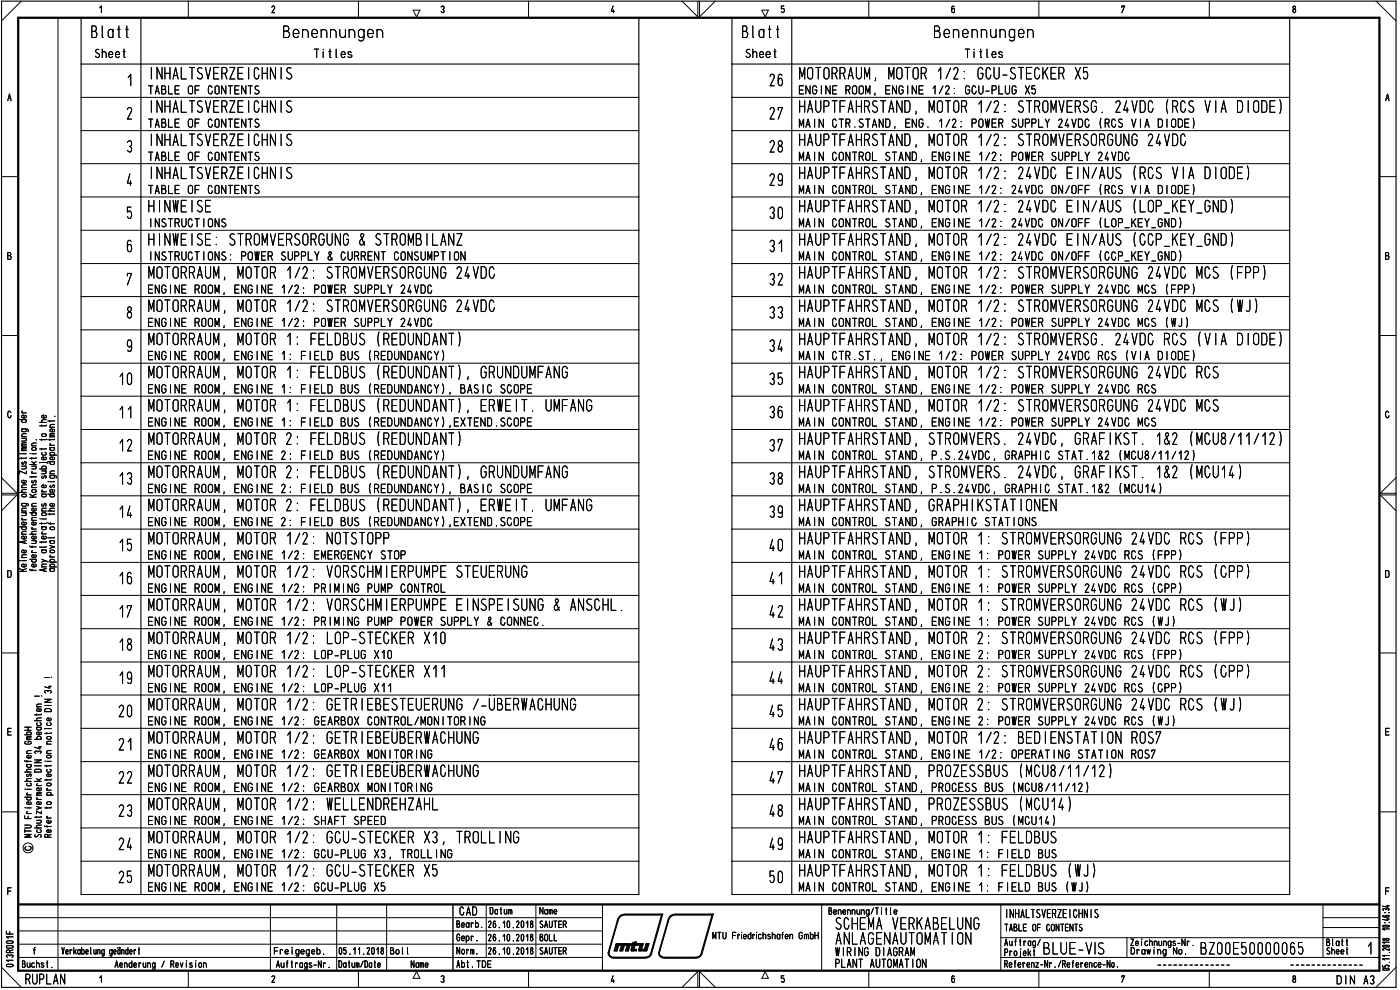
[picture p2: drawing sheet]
<svg xmlns="http://www.w3.org/2000/svg" width="420mm" height="297mm" viewBox="0 0 420 297" stroke-linecap="round" stroke-linejoin="round" font-family="sans-serif">
<defs><g id="words">
<text font-size="6.2" x="203.6" y="296.1">/\</text>
<g font-size="5.3">
<text x="27.2" y="11.4">3latt</text>
<text x="84.7" y="11.4">3enennungen</text>
<text x="222.5" y="11.4">3latt</text>
<text x="280" y="11.4">3enennuncen</text>
<text x="46.6" y="23.9">\-ALTSV1U1 C-\ S</text>
<text x="230.7" y="23.9">26</text>
<text x="239.3" y="23.9">IvOTPU3, IvOTP 1/2: GCU-ST=GK=R X5</text>
<text x="38.1" y="25.9">1</text>
<text x="37.8" y="35.9">2</text>
<text x="46.6" y="33.9">\-ALTSVEUE C-\ S</text>
<text x="239.6" y="33.9">-AUDTFA-STA\3, vOTOR 1/2: STUIdESO. 24V3C (US V A 3</text>
<text x="37.8" y="45.8">3</text>
<text x="46.6" y="43.9">\-ALTSVEUE C-\ S</text>
<text x="230.7" y="45.8">28</text>
<text x="239.6" y="43.9">-AUDTFA-STA\3, NOTU 1/2: STUvVESUOU\O 24V3C</text>
<text x="46.6" y="53.8">\-ALTSV1U1 C-\ S</text>
<text x="230.7" y="53.8">29</text>
<text x="239.6" y="53.8">-AUDTFA-STA\3, vOTOR 1/2: 24V3C 1 \/AUS (US V A 3</text>
<text x="37.8" y="55.8">4</text>
<text x="37.7" y="65.8">5</text>
<text x="44.3" y="63.8">- \WE SE</text>
<text x="230.6" y="63.8">30</text>
<text x="239.6" y="63.8">-AUDTFA-STA\3, vOTU 1/2: 24V3C E \/AUS (LOD KEY_G\3)</text>
<text x="37.6" y="75.7">6</text>
<text x="44.3" y="73.7">- \WE SE: STU VRSUGU\G &amp; STUv3 LATZ</text>
<text x="230.7" y="75.7">31</text>
<text x="239.6" y="73.7">-AUDTFA-STA\3, NOTU 1/2: 24V30 E \/AUS (CP KEY_G\3)</text>
<text x="44.1" y="83.7">IvOTCRU3, MOTOR 1/2: STUld1SOUU\G 24V3C</text>
<text x="230.6" y="83.7">32</text>
<text x="239.6" y="83.7">-AUDTFA-STA\3, vOTP 1/2: STUld1SOUU\G 24V3C IvCS (F33)</text>
<text x="37.7" y="93.6">8</text>
<text x="44.1" y="93.6">IvOTCMA3, MOTOR 1/2: STUld1SOUU\G 24V3C</text>
<text x="230.6" y="93.6">33</text>
<text x="239.6" y="93.6">-AUDTFA-STA\3, vOTP 1/2: STUld1SOUU\G 24V30 IvCS (C)</text>
<text x="37.7" y="105.6">9</text>
<text x="44" y="103.6">IvOTUU3, MOTOR 1 : FEL33US (RE3U\3A\T)</text>
<text x="230.6" y="103.6">34</text>
<text x="239.6" y="103.6">-AUDTFA-3STA\3, vOTCR 1/2: STUIdESO. 24V30 US (V A 3</text>
<text x="35.5" y="113.5">10</text>
<text x="44.1" y="113.5">IvOTCRU3, MOTOR 1 : F11_33US (Rl3U\DA\T), PU\33FA\G</text>
<text x="230.6" y="113.6">35</text>
<text x="239.6" y="113.6">-AUDTFA-STA\3, vOTC2 1/2: STUld1SOUU\G 24V3C US</text>
<text x="44.1" y="123.5">IvOTCMA3, MOTOR 1 : F11_33US (Rl3U\3A\T), 141 T. 3FA\G</text>
<text x="230.6" y="123.5">36</text>
<text x="239.6" y="123.5">-AUDTFA-STA\3, vOTP 1/2: STUld1SOUU\G 24V3C IvCS</text>
<text x="35.5" y="133.5">12</text>
<text x="44" y="133.5">IvOTUU3, MOTOR 2: FEL33US (RE3U\3A\T)</text>
<text x="230.6" y="133.5">37</text>
<text x="239.6" y="133.5">-AUDTFA-3STA\3, STUvVES. 24V3C, GRAF KST. 1&amp;2 (N0U8/11/12)</text>
<text x="35.5" y="143.5">13</text>
<text x="44.5" y="143.5">NCTUUUN, MOTOR 2: FEL33US (RE3U\3A\T), PU\33FA\G</text>
<text x="230.6" y="143.5">38</text>
<text x="239.6" y="143.5">-AUDTFA-STA\3, STUvVES. 24V3C, GRAF KST. 1&amp;2 (I4U14)</text>
<text x="35.5" y="153.4">14</text>
<text x="44.1" y="153.4">IvOTCMA3, MOTOR 2: F11_33US (Rl3U\3A\T), 141 T. Ul\/FA\G</text>
<text x="230.6" y="153.4">39</text>
<text x="239.6" y="153.4">-AUDTFA-STA\3, GRAD- KSTAT</text>
<text x="35.5" y="163.4">15</text>
<text x="44" y="163.4">IvOTUU3, MOTOR 1/2: \OTSTODD</text>
<text x="230.6" y="163.4">40</text>
<text x="239.6" y="163.4">-AUDTFA-3STA\3, vOTCR 1 : STUIdESUOU\G 24V3C US (Fp')</text>
<text x="35.5" y="173.4">16</text>
<text x="44.7" y="173.4">vOTUUUv, vOTU 1/2: VUSC-V E'PUV31 STEUEU\G</text>
<text x="239.6" y="173.5">-AUDTFA-STA\3, MOTOR 1 : STUvVESUGU\G 24V3C US (Pp)</text>
<text x="230.6" y="175.3">41</text>
<text x="44" y="183.3">lvDTPU3, MOTOR 1/2: VPSC-Iv 1PUP1 1 \SDI SU\G &amp; A\SC-L.</text>
<text x="230.6" y="185.3">42</text>
<text x="239.6" y="183.3">-AUDTFA-STA\3, vOTP 1 : STUld1SPGU\G 24V3C US (E)</text>
<text x="35.5" y="193.3">18</text>
<text x="44.1" y="193.3">IvOTCRU3, MOTOR 1/2: LOD-STECKE</text>
<text x="127.1" y="193.3">X10</text>
<text x="230.6" y="193.3">43</text>
<text x="239.6" y="193.3">-AUDTFA-STA\3, vOTU 2: STUIdESPOU\G 24V3C US (PD)</text>
<text x="35.5" y="203.3">19</text>
<text x="44.7" y="203.3">vOTUUUv, vOTU 1/2: LOD-STECKE</text>
<text x="127.1" y="203.3">X11</text>
<text x="239.6" y="203.4">-AUDTFA-STA\3, MOTOR 2: STUvVESUOU\G 24V3C US (Cpp)</text>
<text x="230.6" y="205.2">44</text>
<text x="35.3" y="213.2">20</text>
<text x="44" y="213.2">IvCIPU3, MOTOR 1/2: G=-R 131ST1U1U\G /-U31AIAC-URG</text>
<text x="230.6" y="213.2">45</text>
<text x="239.6" y="213.2">-AUDTFA-STA\3, vOTP 2: STUld1SCUU\G 24V3C US (L)</text>
<text x="44.1" y="223.2">IvOTCMA3, MOTOR 1/2: G=-R 131U31HAC-URG</text>
<text x="230.6" y="223.2">46</text>
<text x="239.6" y="223.2">-AUDTFA-STA\3, vOTP 1/2: 313 1\STAT 0\ US7</text>
<text x="35.3" y="233.2">22</text>
<text x="44" y="233.2">IvOTUU3, MOTOR 1/2: 01-R 131U31WAC-URG</text>
<text x="230.6" y="233.2">47</text>
<text x="239.6" y="233.2">-AUDTFA-3STA\3, DUZESS3US ( CU8/11/12)</text>
<text x="35.3" y="243.2">23</text>
<text x="44.5" y="243.2">NCTUUUN, MOTOR 1/2: WELLE\3S1-ZA-L</text>
<text x="230.6" y="245.1">48</text>
<text x="239.6" y="243.2">-AUDTFA-STA\3, DUZESS3US ( CU14)</text>
<text x="35.3" y="253.1">24</text>
<text x="44.1" y="253.1">lvDTP3A3, MOTOR 1/2: GCU-ST1CKR X3, TROLL \G</text>
<text x="230.6" y="253.1">49</text>
<text x="239.6" y="253.1">-AUDTFA-STA\3, vOTP 1 : F1L33US</text>
<text x="35.3" y="263.1">25</text>
<text x="44.1" y="263.1">IvOTU3A3, MOTOR 1/2: OCU-STECKE</text>
<text x="127.1" y="263.1">X5</text>
<text x="230.6" y="263.2">50</text>
<text x="239.6" y="263.2">-AUDTFA-3STA\3, vOTCR 1 : FELMUS (C)</text>
<text x="250.5" y="278.4">SC-11d VRKA31LU\G</text>
<text x="250.7" y="283.5">A\LAG:\AUTOldT 0\</text>
<text x="301.4" y="286.4">p</text>
<text x="301.4" y="283.5">Amt,</text>
<text x="302.8" y="286.4">rojel</text>
<text x="308.3" y="286.4">Y3LUl-VS</text>
<text x="339" y="283.9">Z,</text>
<text x="339.1" y="286.4">1!E )7!'lsl\C.r'3700150000065</text>
<text x="397.9" y="283.9">B</text>
<text x="398.5" y="286.4">'c</text>
<text x="410.3" y="286.4">1</text>
</g>
<text font-size="4.6" x="7.5" y="295.4">RUPLAN</text>
<g font-size="3.9">
<text x="28.3" y="17.4">Sheet</text>
<text x="94.1" y="17.4">Titles</text>
<text x="223.5" y="17.4">Sheet</text>
<text x="289.4" y="17.4">Ti tles</text>
<text x="44.3" y="28.4">TABLE OF CONTENTS</text>
<text x="239.6" y="28.4">ENGINE ROOM, ENGINE 1/2: GCU-PLUG X5</text>
<text x="375.6" y="33.9">03E)</text>
<text x="44.3" y="38.4">TABLE OF CONTENTS</text>
<text x="239.7" y="38.4">MAIN CTR.STAND, ENG. 1/2: POWER SUPPLY 24VDC (US VIA DIODE)</text>
<text x="44.3" y="48.3">TABLE OF CONTENTS</text>
<text x="239.7" y="48.3">MAIN CONTROL STAND, ENGINE 1/2: POWER SUPPLY 24VDC</text>
<text x="365.9" y="53.8">03E)</text>
<text x="44.3" y="58.3">TABLE OF CONTENTS</text>
<text x="239.7" y="58.3">MAIN CONTROL STAND, ENGINE 1/2: 24VDC ON/OFF (RCS VIA DIODE)</text>
<text x="44.8" y="68.2">INSTRUCTIONS</text>
<text x="239.7" y="68.2">MAIN CONTROL STAND, ENGINE 1/2: 24VDC ON/OFF (LOP_KEY_GD)</text>
<text x="44.8" y="78.2">INSTRUCTIONS: POWER SUPPLY &amp; CURRENT CONSUMPTION</text>
<text x="239.7" y="78.2">MAIN CONTROL STAND, ENGINE 1/2: 24VDC ON/OFF (CCP_KEY_GKID)</text>
<text x="44.3" y="88.1">ENGINE ROOM, ENGINE 1/2: POWER SUPPLY 24VDC</text>
<text x="239.7" y="88.1">MAIN CONTROL STAND, ENGINE 1/2: POWER SUPPLY 24VDC MCS (FPP)</text>
<text x="44.3" y="98.1">ENGINE ROOM, ENGINE 1/2: POWER SUPPLY 24VDC</text>
<text x="239.7" y="98.1">MAIN CONTROL STAND, ENGINE 1/2: POWER SUPPLY 24VDC MCS (WJ)</text>
<text x="375.6" y="103.6">03E)</text>
<text x="44.3" y="108.1">ENGINE ROOM, ENGINE 1 : FIELD BUS (REDUNDANCY)</text>
<text x="239.7" y="108.1">MAIN CTR.ST., ENGINE 1/2: POWER SUPPLY 24VDC RCS (VIA DIODE)</text>
<text x="44.3" y="118.1">ENGINE ROOM, ENGINE 1 : FIELD BUS (REDUNDANCY), BASIC SCOPE</text>
<text x="239.7" y="118.1">MAIN CONTROL STAND, ENGINE 1/2: POWER SUPPLY 24VDC RCS</text>
<text x="44.3" y="128">ENGINE ROOM, ENGINE 1 : FIELD BUS (REDUNDANCY),EXTEND.SCOPE</text>
<text x="239.7" y="128">MAIN CONTROL STAND, ENGINE 1/2: POWER SUPPLY 24VDC MCS</text>
<text x="44.3" y="138">ENGINE ROOM, ENGINE 2: FIELD BUS (REDUNDANCY)</text>
<text x="239.7" y="138">MAIN CONTROL STAND, P.S.24VDC, GRAPHIC STAT.1&amp;2 (MCU8/11/12)</text>
<text x="44.3" y="148">ENGINE ROOM, ENGINE 2: FIELD BUS (REDUNDANCY), BASIC SCOPE</text>
<text x="239.7" y="148">MAIN CONTROL STAND, P.S.24VDC, GRAPHIC STAT.1&amp;2 (MCU14)</text>
<text x="307.5" y="153.1">0\1\</text>
<text x="44.3" y="157.9">ENGINE ROOM, ENGINE 2: FIELD BUS (REDUNDANCY),EXTEND.SCOPE</text>
<text x="239.7" y="157.9">MAIN CONTROL STAND, GRAPHIC STATIONS</text>
<text x="44.3" y="167.9">ENGINE ROOM, ENGINE 1/2: EMERGENCY STOP</text>
<text x="239.7" y="167.9">MAIN CONTROL STAND, ENGINE 1 : POWER SUPPLY 24VDC RCS (FPP)</text>
<text x="44.3" y="177.9">ENGINE ROOM, ENGINE 1/2: PRIMING PUMP CONTROL</text>
<text x="239.7" y="177.9">MAIN CONTROL STAND, ENGINE 1 : POWER SUPPLY 24VDC RCS (CPP)</text>
<text x="44.3" y="187.8">ENGINE ROOM, ENGINE 1/2: PRIMING PUMP POWER SUPPLY &amp; CONNEC.</text>
<text x="239.7" y="187.8">MAIN CONTROL STAND, ENGINE 1 : POWER SUPPLY 24VDC RCS (C)</text>
<text x="44.3" y="197.8">ENGINE ROOM, ENGINE 1/2: LOP-PLUG X10</text>
<text x="239.7" y="197.8">MAIN CONTROL STAND, ENGINE 2: POWER SUPPLY 24VDC RCS (FPP)</text>
<text x="44.3" y="207.8">ENGINE ROOM, ENGINE 1/2: LOP-PLUG X11</text>
<text x="239.7" y="207.8">MAIN CONTROL STAND, ENGINE 2: POWER SUPPLY 24VDC RCS (CPP)</text>
<text x="44.3" y="217.7">ENGINE ROOM, ENGINE 1/2: GEARBOX CONTROL/MONITORING</text>
<text x="239.7" y="217.7">MAIN CONTROL STAND, ENGINE 2: POWER SUPPLY 24VDC RCS (11)</text>
<text x="44.3" y="227.7">ENGINE ROOM, ENGINE 1/2: GEARBOX MONITORING</text>
<text x="239.7" y="227.7">MAIN CONTROL STAND, ENGINE 1/2: OPERATING STATION ROST</text>
<text x="44.3" y="237.7">ENGINE ROOM, ENGINE 1/2: GEARBOX MONITORING</text>
<text x="239.7" y="237.7">MAIN CONTROL STAND, PROCESS BUS (MCU8/11/12)</text>
<text x="44.3" y="247.6">ENGINE ROOM, ENGINE 1/2: SHAFT SPEED</text>
<text x="239.7" y="247.6">MAIN CONTROL STAND, PROCESS BUS (MCU14)</text>
<text x="44.3" y="257.6">ENGINE ROOM, ENGINE 1/2: GCU-PLUG X3, TROLLING</text>
<text x="239.7" y="257.6">MAIN CONTROL STAND, ENGINE 1 : FIELD BUS</text>
<text x="44.3" y="267.5">ENGINE ROOM, ENGINE 1/2: GCU-PLUG X5</text>
<text x="239.7" y="267.5">MAIN CONTROL STAND, ENGINE 1 : FIELD BUS (C)</text>
<text x="415.6" y="268.6">F</text>
<text x="137.8" y="274.7">CAD</text>
<text x="302" y="275.5">INHALTSVERZEICHNIS</text>
<text x="250.7" y="286.9">WIKING DIAGRAM</text>
<text x="250.7" y="290.4">PLANT AUTOMATION</text>
<text x="401" y="295.4">DIN A3</text>
</g>
<g font-size="3.2">
<text x="415.6" y="173.4">D</text>
<text x="415.5" y="220.7">E</text>
<text x="146.9" y="274.3">Datum</text>
<text x="161.9" y="274.4">Name</text>
<text x="248.6" y="274.5">Benennung/Title</text>
<text x="136.9" y="278.4">Bearb.</text>
<text x="146.3" y="278.4">26.10.2018</text>
<text x="161.8" y="278.4">SAUTER</text>
<text x="213.8" y="281.9">MTU Friedrichshafen GmbH</text>
<text x="301.3" y="279.5">TABLE OF CONTENTS</text>
<text x="9.7" y="286.4">f</text>
<text x="18.5" y="286.4">Verkabelung geändert</text>
<text x="82.1" y="286.4">Freigegeb.</text>
<text x="101.4" y="286.4">05.11.2018</text>
<text x="117" y="286.4">Bol l</text>
<text x="136.9" y="282.4">Gepr.</text>
<text x="137" y="286.4">Norm.</text>
<text x="146.3" y="282.4">26.10.2018</text>
<text x="146.3" y="286.4">26.10.2018</text>
<text x="161.8" y="286.4">SAUTER</text>
<text x="161.9" y="282.4">BOLL</text>
<text x="402.5" y="283.9">tt</text>
<text x="6.5" y="290.4">Buchst.</text>
<text x="34.4" y="290.4">Aenderung / Revision</text>
<text x="82.8" y="290.4">Auftrags-Nr.</text>
<text x="101.5" y="290.4">Datum/Date</text>
<text x="123.2" y="290.4">Name</text>
<text x="137" y="290.4">Abt.TDE</text>
<text x="301.3" y="290.4">Referenz-Nr./Reference-No.</text>
<text x="81.2" y="294.9">2</text>
<text x="132" y="294.9">3</text>
<text x="183" y="294.9">4</text>
<text x="234.1" y="294.9">5</text>
<text x="285.2" y="294.9">6</text>
<text x="336.3" y="294.9">7</text>
<text x="387.5" y="294.9">8</text>
</g>
<g font-size="3.1">
<text x="8" y="171.6" transform="rotate(-90 8 171.6)">Keine Aenderung ohne Zustimmung der</text>
<text x="11" y="171.4" transform="rotate(-90 11 171.4)">federfuehrenden Konstruktion.</text>
<text x="14.1" y="171.6" transform="rotate(-90 14.1 171.6)">Any alterotions are subiect to the</text>
<text x="16.5" y="171.6" transform="rotate(-90 16.5 171.6)">approval of the design department.</text>
<text x="9.5" y="251.4" transform="rotate(-90 9.5 251.4)">MTU Friedrichshafen GmbH</text>
<text x="12.5" y="251.4" transform="rotate(-90 12.5 251.4)">Schutzvermerk DIN 34 beachten</text>
<text x="15.5" y="251.4" transform="rotate(-90 15.5 251.4)">Refer to protection notice DIN 34 I</text>
</g>
</g></defs>
<path d="M.5 .3h418.5v295.9h-418.5zM24.3 5.3v13.9h167.4v-13.9M42.3 5.3v13.9M219.7 5.3v13.9h167.4v-13.9M237.6 5.3v13.9" fill="none" stroke="#000" stroke-width=".34"/>
<path d="M5.5 5.3h408.5v286h-408.5zM5.5 271.4h408.5" fill="none" stroke="#000" stroke-width=".68"/>
<g fill="none" stroke="#000" stroke-width=".3">
<path d="M6.4 .3l-5.9 6M17.4 5.3v286M29.9 2.4l.5-.6v2M56.5 .3v5M81.6 2.2l.1-.2a.45 .45 0 0 1 .6-.1 .45 .45 0 0 1 0 .7l-.7 1.2h.8M107.6 .3v5M124 3h2l-1 2.1zM132.4 2.1a.47 .47 0 0 1 .7-.2 .47 .47 0 0 1 0 .7l-.2 .2a.49 .49 0 0 1 .3 .8 .49 .49 0 0 1-.8-.1M158.6 .3v5M184 1.8l-.6 1.6h1M184.1 3v.8M204.7 .3l4.7 4.8v-4.8"/>
<path d="M209.9 .3v4.8l4.8-4.8M228.6 3h2l-.9 2.1zM235.2 1.8h-.7v.9a.56 .56 0 0 1 .9 .3 .56 .56 0 0 1-.7 .6l-.2-.1M260.7 .3v5M286.4 2l-.4-.2-.2 .1-.2 1.4a.47 .47 0 0 0 .6 .5 .47 .47 0 0 0 .3-.8l-.3-.5-.5 .1-.1 .4M311.8 .3v5M336.7 2.3v-.5h.8l-.8 2M362.9 .3v5M388.2 1.9a.72 .72 0 0 0 .6 1.1 .52 .52 0 0 1-.2 .7 .52 .52 0 0 1-.7-.4 .52 .52 0 0 1 .5-.6 .42 .42 0 0 0 .4-.5 .42 .42 0 0 0-.6-.3zM413 .3l6 6M2.3 30.2l.5-2 .5 2M2.5 29.5h.8"/>
<path d="M415.8 30.2l.6-2 .5 2M416 29.5h.8M.5 53h5M414 53h5M2.3 76.7l1 .2v.4l-.2 .5h-.8v-2l.9 .1v.6l-.3 .2M415.8 76.7l1 .2 .1 .4-.3 .5h-.8v-2l.9 .1v.6l-.3 .2M.5 100.7h5M414 100.7h5M3.3 123.8a.48 .48 0 0 0-.6-.4 .48 .48 0 0 0-.4 .6v.7l.4 .6h.4l.2-.6M416.8 123.8a.48 .48 0 0 0-.6-.4 .48 .48 0 0 0-.4 .6v.7l.4 .6h.4l.3-.6M.5 148.5h4.6l-4.6 4.7M.5 143.3l4.6 4.7h-4.6"/>
<path d="M419 148.5h-4.8l4.8 4.7M419 143.3l-4.8 4.7h4.8M2.3 171.2h.6l.4 .4v1.2l-.4 .4h-.6zM.5 195.9h5M414 195.9h5M2.3 219.5h1M3.3 218.5h-1v2.1h1M10.4 208.9h1.4M.5 243.6h5M414 243.6h5M1.9 279.4v.8h2M2.3 267.4h1"/>
<path d="M2.9 279.5v.7M3.3 266.4h-1v2M5.5 275.3h175.3M5.5 279.3h175.3M81.2 271.4v19.9M101 271.4v19.9M116 271.4v19.9M145.9 271.4v15.9M160.8 271.4v15.9M180.8 271.4v19.9M246.6 271.4v19.9M300.4 271.4v19.8"/>
<path d="M397 271.4v15.9M397 278.3h17M397 275.3h17M.5 290.2l5.9 6M1.9 282.6l.4-.3 1.3 .1a.34 .34 0 0 1 .3 .4 .34 .34 0 0 1-.4 .2h-1.3zM2 283.9l1.5-.2a.38 .38 0 0 1 .4 .4 .38 .38 0 0 1-.4 .4h-1.3l-.3-.4zM2.1 289.4l1.4-.1a.38 .38 0 0 1 .4 .4 .38 .38 0 0 1-.4 .4l-1.4-.1-.2-.3zM2.2 287.3l-.3-.4a.55 .55 0 0 1 .5-.4 .55 .55 0 0 1 .5 .4 .48 .48 0 0 1 .6-.4 .48 .48 0 0 1 .4 .5l-.3 .3M2.9 285.8v-.4a.52 .52 0 0 0-.5-.4 .52 .52 0 0 0-.5 .4v.4h2M3.9 288.1h-2l.6 .4M3.9 281.1h-2l.6 .4M3.9 285l-1 .3"/>
<path d="M5.5 287.3h175.3M5.5 283.3h175.3M29.9 293.4l.5-.6v1.9M56.5 291.3v4.9M107.6 291.3v4.9M125 291.5l1 2h-2zM158.6 291.3v4.9M229.7 291.5l.9 2h-2zM260.7 291.3v4.9M300.4 287.3h113.6M300.4 281.3h113.6M311.8 291.3v4.9"/>
<path d="M362.9 291.3v4.9M404.2 284.3v1.9l.3 .1M419 290.2l-6 6"/>
<circle cx="8.4" cy="254.4" r="1.49"/>
</g>
<path d="M135.9 271.4v19.9" fill="none" stroke="#000" stroke-width=".42"/>
<path d="M10.4 208.9h1.4M12.5 208.9h.1" fill="none" stroke="#000" stroke-width=".3"/>
<g fill="none" stroke="#000" stroke-width=".3">
<path d="M24.3 39.2h167.4M24.3 29.2h167.4M219.7 39.2h167.4M219.7 29.2h167.4M24.3 59.1h167.4M24.3 49.1h167.4M219.7 59.1h167.4M219.7 49.1h167.4M24.3 69.1h167.4M24.3 79.1h167.4M219.7 69.1h167.4M219.7 79.1h167.4"/>
<path d="M24.3 99h167.4M24.3 89h167.4M219.7 99h167.4M219.7 89h167.4M24.3 109h167.4M24.3 118.9h167.4M219.7 109h167.4M219.7 118.9h167.4M24.3 138.9h167.4M24.3 128.9h167.4M219.7 138.9h167.4M219.7 128.9h167.4"/>
<path d="M24.3 148.8h167.4M24.3 158.7h167.4M219.7 148.8h167.4M219.7 158.7h167.4M24.3 168.7h167.4M24.3 178.6h167.4M219.7 168.7h167.4M219.7 178.6h167.4M24.3 188.6h167.4M24.3 198.6h167.4M219.7 188.6h167.4M219.7 198.6h167.4"/>
<path d="M12.5 208.9h.1M24.3 218.5h167.4M24.3 208.5h167.4M219.7 218.5h167.4M219.7 208.5h167.4M24.3 238.4h167.4M24.3 228.5h167.4M219.7 238.4h167.4M219.7 228.5h167.4M8.7 253.9a.6 .6 0 0 1 .7 .6 .6 .6 0 0 1-.6 .6h-.8l-.4-.3-.1-.5 .3-.3M24.3 258.4h167.4M24.3 248.4h167.4"/>
<path d="M219.7 258.4h167.4M219.7 248.4h167.4M24.3 268.4h167.4M187.6 274.5l-1.2 .4-.6 .6-3 10.3M187.6 274.6h10.9M198.6 274.2l-3.4 12.1-.4 .6-1 .3h-10l-.8-.5-.2-1M198.8 274.4h-11.2l-1.3 .4-.8 1.1-2.8 9.9M198.8 274.2l-3.4 12.1-.5 .6-.8 .4h-10.3l-.9-.6-.2-1M202.7 274.5l-1.2 .4-.5 .6-3.1 10.3M202.7 274.6h11M213.7 274.2l-3.3 12.1-.5 .6-1 .3h-10l-.7-.5-.3-1M213.9 274.4h-11.2a2.28 2.28 0 0 0-2.2 2l-2.7 9.4"/>
<path d="M213.9 274.2l-3.5 12.1M219.7 268.4h167.4M180.8 289.3v2h2M182.5 285.8l3-10.4a2.01 2.01 0 0 1 2.1-1.2h11.3l-3.4 12.1a1.74 1.74 0 0 1-1.7 1.1M182.5 285.7a1.57 1.57 0 0 0 1.6 1.7M184.1 287.5h9.7M184.8 283.6h4.3M184.9 283.3l.1-.2h4l.2 .2M184.9 283.3l-.6 2h.9l.5-1.7M184.9 283.3h4.3M184.9 283.4h4.2M185 283.5h4.1"/>
<path d="M185 283.2h4.1M185 283.6l-.6 1.7M185.2 283.6l-.5 1.7M185.4 283.6l-.5 1.7M185.5 283.6l-.5 1.7M186.5 283.6l-.5 1.7h.9l.5-1.7M186.6 283.6l-.5 1.7M186.9 283.6l-.5 1.7M187.1 283.6l-.5 1.7M187.2 283.6l-.5 1.7M188.3 283.6l-.5 1.7M188.6 283.6l-.5 1.7"/>
<path d="M188.8 283.6l-.5 1.7M188.9 283.6l-.5 1.7M189.2 283.3l-.6 2h-.9l.5-1.7M189.4 283.3h3.5M189.4 283.5h3.5M189.4 283.4h3.5M189.5 283.2h3.5M189.9 283.6l-.5 1.6M189.9 283h.9M189.9 282.9h.9M190 282.8h.9M190 283.6l-.5 1.7"/>
<path d="M190.3 284.8h.8l-.1 .5h-1.6l.5-2.5 1.1-.3-.9 2.8M190.3 283.6l-.5 1.7M190.3 284.9h.7M190.3 285h.7M190.3 285.1h.7M190.3 285.2h.7M190.4 282.7h.5M190.5 283.6l-.6 1.7M192.1 283.6l-.4 1.7h2.2M192.2 283.6l-.5 1.6M192.3 283.6l-.5 1.7M192.5 285.2h.8"/>
<path d="M192.6 284.8h.8M192.6 284.9h.8M192.6 285h.7M192.6 285.1h.7M192.6 283.6l-.5 1.7M192.7 283.6l-.5 1.7M192.9 283.6l-.4 1.7M193 283.1h-3.5l-.1 .5h3.5M193.1 283.1l-.2 .5M193.8 283.6h.8M193.8 283.6l-.5 1.7M193.8 283.3h.8"/>
<path d="M193.8 283.5h.8M193.8 283.4h.8M193.8 283.1v.5M193.9 283.1h.9l-.2 .5M193.9 283.2h.9M194 283.6l-.5 1.7M194.3 283.6l-.5 1.7M194.4 283.6l-.5 1.7M194.6 283.6l-.3 1.4-.4 .3M197.7 285.8l3-10.4a2.01 2.01 0 0 1 2-1.2h11.4l-3.4 12.1a1.74 1.74 0 0 1-1.8 1.1M197.7 285.7l.2 1.2 .9 .5h.5M197.8 285.7l.3 1 .8 .6h10.4l.7-.4 .5-.6"/>
<path d="M199.3 287.5h9.6M347.5 289.6h.9M349.1 289.6h.8M350.7 289.6h.8M352.3 289.6h.8M353.9 289.6h.8M355.5 289.6h.7M357.1 289.6h.7M358.6 289.6h.9M360.2 289.6h.8M361.8 289.6h.8M363.4 289.6h.8"/>
<path d="M365 289.6h.8M366.6 289.6h.7M368.2 289.6h.7M387.4 289.6h.8M389 289.6h.8M390.5 289.6h.9M392.1 289.6h.9M393.7 289.6h.8M395.4 289.6h.7M396.9 289.6h.8M398.5 289.6h.7M400.1 289.6h.8"/>
<path d="M401.7 289.6h.8M403.2 289.6h.9M404.8 289.6h.8M406.4 289.6h.8M408.1 289.6h.7M414.9 290.8l.3-.2h1.4l.3 .3-.1 .2h-1.6zM414.9 289.6v.6h.9l-.1-.3a.65 .65 0 0 1 .6-.3 .65 .65 0 0 1 .6 .4l-.3 .2"/>
</g>
<path d="M24.3 19.2v249.2M42.3 19.2v249.2M191.7 19.2v249.2M219.7 19.2v249.2M237.6 19.2v249.2M387.1 19.2v249.2" fill="none" stroke="#000" stroke-width=".34"/>
<path d="M417 288.8h.1M416.9 287.7h-2l.6 .3M416.9 286.7h-2l.6 .3" fill="none" stroke="#000" stroke-width=".3"/>
<path d="M414.9 277.9l.3-.3h1.4l.3 .4-.1 .1h-1.6zM415.7 276.9h.1M416.9 278.7h-2l.6 .4M414.9 283.8l1.9-.2 .1 .3-.2 .2h-1.5zM415.1 281.7l-.1 .1a.58 .58 0 0 0 .6 .3 .58 .58 0 0 0 .5-.5l.8 .2a.65 .65 0 0 1-.7 .3 .65 .65 0 0 1-.5-.4zM417 285.8h.1M416.9 284.6v.6l-1.1-.6a.45 .45 0 0 0-.5 0 .45 .45 0 0 0-.3 .4l.3 .2M416.9 282.7h-2l.6 .3" fill="none" stroke="#000" stroke-width=".3"/>
<path d="M415.2 274.7l-.3 .2 .5 .3h1.2l.3-.3a.9 .9 0 0 0-1.2 0l.4 .3M415.2 273.1l-.3-.2a.63 .63 0 0 1 1 0 .5 .5 0 0 1 .5-.3 .5 .5 0 0 1 .5 .4l-.3 .1M415.7 273.8h.1M416.2 275.8h.7M416.2 271.8h.7M416.5 275.6v.6l-1.6-.4M416.5 271.6v.6l-1.6-.3M416.9 276.9h.1M416.9 273.8h.1M414.9 290.8l.3-.2h1.4l.3 .3-.1 .2h-1.6zM414.9 289.6v.6h.9l-.1-.3a.65 .65 0 0 1 .6-.3 .65 .65 0 0 1 .6 .4l-.3 .2" fill="none" stroke="#000" stroke-width=".3"/>
<path d="M417 288.8h.1M416.9 287.7h-2l.6 .3M416.9 286.7h-2l.6 .3" fill="none" stroke="#000" stroke-width=".3"/>
<path d="M414.9 277.9l.3-.3h1.4l.3 .4-.1 .1h-1.6zM415.7 276.9h.1M416.9 278.7h-2l.6 .4M414.9 283.8l1.9-.2 .1 .3-.2 .2h-1.5zM415.1 281.7l-.1 .1a.58 .58 0 0 0 .6 .3 .58 .58 0 0 0 .5-.5l.8 .2a.65 .65 0 0 1-.7 .3 .65 .65 0 0 1-.5-.4zM417 285.8h.1M416.9 284.6v.6l-1.1-.6a.45 .45 0 0 0-.5 0 .45 .45 0 0 0-.3 .4l.3 .2M416.9 282.7h-2l.6 .3" fill="none" stroke="#000" stroke-width=".3"/>
<g fill="none" stroke="#000" stroke-width=".3">
<path d="M231.1 32.9a.67 .67 0 0 1 .9-.6 .67 .67 0 0 1 .3 1.1l-1.2 2.3h1.3M233.6 33v-.7h1.2l-1.2 3.4M384.1 29.9a5.3 5.3 0 0 1 0 4.1M374.4 49.8a5.3 5.3 0 0 1 0 4.1M38.2 82.8v-.8h1.3l-1.3 3.5M384.1 99.7a5.3 5.3 0 0 1 0 4.1M36 122.9l.8-1v3.5M38.5 122.9l.7-1v3.5M36 152.8l.8-1v3.5M39.2 153.8v1.5M36 182.7l.8-1v3.5M38.2 182.5v-.8h1.3l-1.3 3.5"/>
<path d="M122.6 191.3h.8a.86 .86 0 0 0 .7-.8 .86 .86 0 0 0-.7-.8h-.8v3.4M123.4 191.3l.7 1.8M122.6 201.3h.8a.93 .93 0 0 0 .7-.7 .93 .93 0 0 0-.4-1h-1.1v3.5M123.4 201.3l.7 1.8M35.8 222.2a.7 .7 0 0 1 .9-.6 .7 .7 0 0 1 .3 1.1l-1.2 2.3h1.3M38.5 222.6l.7-1v3.4M35.8 252.1a.7 .7 0 0 1 .9-.6 .7 .7 0 0 1 .3 1.1l-1.2 2.3h1.3M39.2 253.5v1.4M122.6 261.1h.8a.86 .86 0 0 0 .7-.8 .86 .86 0 0 0-.7-.9h-.8v3.5M123.4 261.1l.7 1.8M415.2 274.7l-.3 .2 .5 .3h1.2l.3-.3a.9 .9 0 0 0-1.2 0l.4 .3M415.2 273.1l-.3-.2a.63 .63 0 0 1 1 0 .5 .5 0 0 1 .5-.3 .5 .5 0 0 1 .5 .4l-.3 .1"/>
<path d="M415.7 273.8h.1M416.2 275.8h.7M416.2 271.8h.7M416.5 275.6v.6l-1.6-.4M416.5 271.6v.6l-1.6-.3M416.9 276.9h.1M416.9 273.8h.1"/>
</g>
<use href="#words"/>
</svg>
